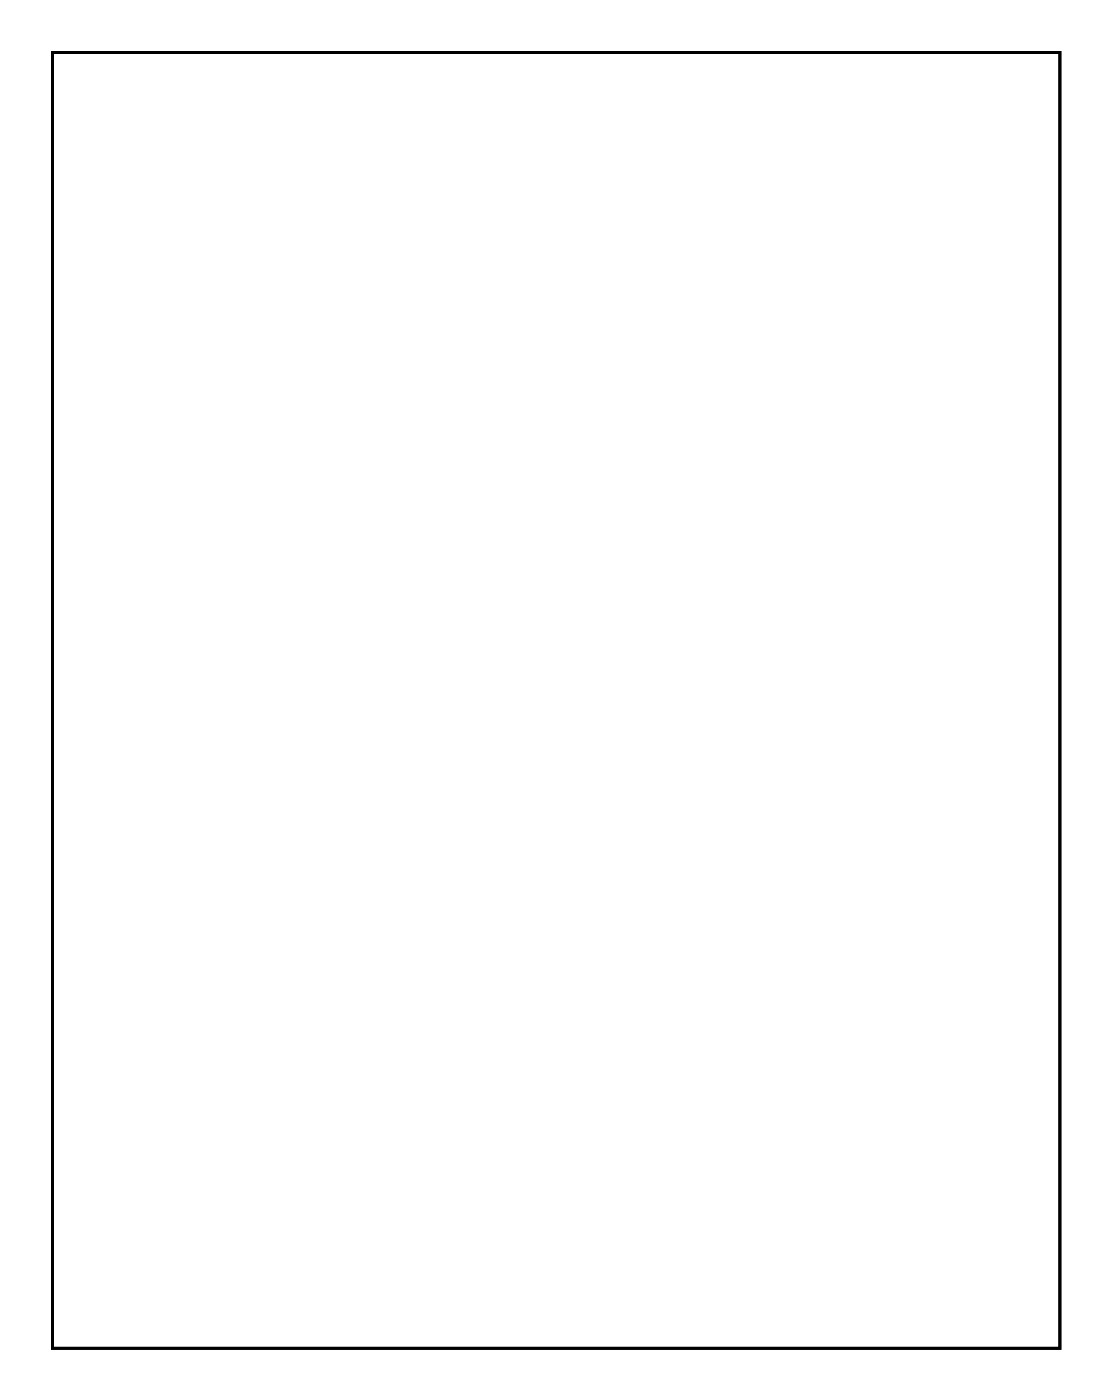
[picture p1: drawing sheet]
<svg xmlns="http://www.w3.org/2000/svg" width="77mm" height="97mm" viewBox="0 0 77 97" stroke-linecap="round" stroke-linejoin="round" font-family="sans-serif">
<path d="M3.6 3.6h69.8v89.8h-69.8z" fill="none" stroke="#000" stroke-width=".2"/>
<path d="M3.6 3.6v89.8h69.8v-89.8zM3.6 3.6h69.8v89.8h-69.8z" fill="#000"/>
<circle cx="54.9" cy="47.2" r=".67" fill="#fff"/>
<circle cx="54.9" cy="47.2" r=".67" fill="none" stroke="#fff" stroke-width=".69" stroke-linecap="butt"/>
<path d="M54.3 46.5h1.3v1.4h-1.3z" fill="#fff"/>
<path d="M54.3 46.5h1.3v1.4h-1.3z" fill="none" stroke="#fff" stroke-width=".69" stroke-linecap="butt"/>
<circle cx="54.9" cy="49.7" r=".67" fill="#fff"/>
<circle cx="54.9" cy="49.7" r=".67" fill="none" stroke="#fff" stroke-width=".69" stroke-linecap="butt"/>
<circle cx="54.9" cy="52.3" r=".67" fill="#fff"/>
<circle cx="54.9" cy="52.3" r=".67" fill="none" stroke="#fff" stroke-width=".69" stroke-linecap="butt"/>
<circle cx="54.9" cy="54.8" r=".67" fill="#fff"/>
<circle cx="54.9" cy="54.8" r=".67" fill="none" stroke="#fff" stroke-width=".69" stroke-linecap="butt"/>
<circle cx="54.9" cy="57.4" r=".67" fill="#fff"/>
<circle cx="54.9" cy="57.4" r=".67" fill="none" stroke="#fff" stroke-width=".69" stroke-linecap="butt"/>
<circle cx="54.9" cy="59.9" r=".67" fill="#fff"/>
<circle cx="54.9" cy="59.9" r=".67" fill="none" stroke="#fff" stroke-width=".69" stroke-linecap="butt"/>
<circle cx="54.9" cy="62.4" r=".67" fill="#fff"/>
<circle cx="54.9" cy="62.4" r=".67" fill="none" stroke="#fff" stroke-width=".69" stroke-linecap="butt"/>
<circle cx="54.9" cy="65" r=".67" fill="#fff"/>
<circle cx="54.9" cy="65" r=".67" fill="none" stroke="#fff" stroke-width=".69" stroke-linecap="butt"/>
<circle cx="54.9" cy="67.5" r=".67" fill="#fff"/>
<circle cx="54.9" cy="67.5" r=".67" fill="none" stroke="#fff" stroke-width=".69" stroke-linecap="butt"/>
<circle cx="54.9" cy="70.1" r=".67" fill="#fff"/>
<circle cx="54.9" cy="70.1" r=".67" fill="none" stroke="#fff" stroke-width=".69" stroke-linecap="butt"/>
<circle cx="54.9" cy="72.6" r=".67" fill="#fff"/>
<circle cx="54.9" cy="72.6" r=".67" fill="none" stroke="#fff" stroke-width=".69" stroke-linecap="butt"/>
<circle cx="54.9" cy="75.1" r=".67" fill="#fff"/>
<circle cx="54.9" cy="75.1" r=".67" fill="none" stroke="#fff" stroke-width=".69" stroke-linecap="butt"/>
<circle cx="54.9" cy="77.7" r=".67" fill="#fff"/>
<circle cx="54.9" cy="77.7" r=".67" fill="none" stroke="#fff" stroke-width=".69" stroke-linecap="butt"/>
<circle cx="54.9" cy="80.2" r=".67" fill="#fff"/>
<circle cx="54.9" cy="80.2" r=".67" fill="none" stroke="#fff" stroke-width=".69" stroke-linecap="butt"/>
<circle cx="54.9" cy="82.8" r=".67" fill="#fff"/>
<circle cx="54.9" cy="82.8" r=".67" fill="none" stroke="#fff" stroke-width=".69" stroke-linecap="butt"/>
<circle cx="39.7" cy="47.2" r=".67" fill="#fff"/>
<circle cx="39.7" cy="47.2" r=".67" fill="none" stroke="#fff" stroke-width=".69" stroke-linecap="butt"/>
<circle cx="39.7" cy="49.7" r=".67" fill="#fff"/>
<circle cx="39.7" cy="49.7" r=".67" fill="none" stroke="#fff" stroke-width=".69" stroke-linecap="butt"/>
<circle cx="39.7" cy="52.3" r=".67" fill="#fff"/>
<circle cx="39.7" cy="52.3" r=".67" fill="none" stroke="#fff" stroke-width=".69" stroke-linecap="butt"/>
<circle cx="39.7" cy="54.8" r=".67" fill="#fff"/>
<circle cx="39.7" cy="54.8" r=".67" fill="none" stroke="#fff" stroke-width=".69" stroke-linecap="butt"/>
<circle cx="39.7" cy="57.4" r=".67" fill="#fff"/>
<circle cx="39.7" cy="57.4" r=".67" fill="none" stroke="#fff" stroke-width=".69" stroke-linecap="butt"/>
<circle cx="39.7" cy="59.9" r=".67" fill="#fff"/>
<circle cx="39.7" cy="59.9" r=".67" fill="none" stroke="#fff" stroke-width=".69" stroke-linecap="butt"/>
<circle cx="39.7" cy="62.4" r=".67" fill="#fff"/>
<circle cx="39.7" cy="62.4" r=".67" fill="none" stroke="#fff" stroke-width=".69" stroke-linecap="butt"/>
<circle cx="39.7" cy="65" r=".67" fill="#fff"/>
<circle cx="39.7" cy="65" r=".67" fill="none" stroke="#fff" stroke-width=".69" stroke-linecap="butt"/>
<circle cx="39.7" cy="67.5" r=".67" fill="#fff"/>
<circle cx="39.7" cy="67.5" r=".67" fill="none" stroke="#fff" stroke-width=".69" stroke-linecap="butt"/>
<circle cx="39.7" cy="70.1" r=".67" fill="#fff"/>
<circle cx="39.7" cy="70.1" r=".67" fill="none" stroke="#fff" stroke-width=".69" stroke-linecap="butt"/>
<circle cx="39.7" cy="72.6" r=".67" fill="#fff"/>
<circle cx="39.7" cy="72.6" r=".67" fill="none" stroke="#fff" stroke-width=".69" stroke-linecap="butt"/>
<circle cx="39.7" cy="75.1" r=".67" fill="#fff"/>
<circle cx="39.7" cy="75.1" r=".67" fill="none" stroke="#fff" stroke-width=".69" stroke-linecap="butt"/>
<circle cx="39.7" cy="77.7" r=".67" fill="#fff"/>
<circle cx="39.7" cy="77.7" r=".67" fill="none" stroke="#fff" stroke-width=".69" stroke-linecap="butt"/>
<circle cx="39.7" cy="80.2" r=".67" fill="#fff"/>
<circle cx="39.7" cy="80.2" r=".67" fill="none" stroke="#fff" stroke-width=".69" stroke-linecap="butt"/>
<circle cx="39.7" cy="82.8" r=".67" fill="#fff"/>
<circle cx="39.7" cy="82.8" r=".67" fill="none" stroke="#fff" stroke-width=".69" stroke-linecap="butt"/>
<circle cx="8.9" cy="80.2" r=".7" fill="#fff"/>
<circle cx="8.9" cy="80.2" r=".7" fill="none" stroke="#fff" stroke-width=".76" stroke-linecap="butt"/>
<circle cx="15.4" cy="80.2" r=".7" fill="#fff"/>
<circle cx="15.4" cy="80.2" r=".7" fill="none" stroke="#fff" stroke-width=".76" stroke-linecap="butt"/>
<circle cx="8.9" cy="75.7" r=".7" fill="#fff"/>
<circle cx="8.9" cy="75.7" r=".7" fill="none" stroke="#fff" stroke-width=".76" stroke-linecap="butt"/>
<circle cx="15.4" cy="75.7" r=".7" fill="#fff"/>
<circle cx="15.4" cy="75.7" r=".7" fill="none" stroke="#fff" stroke-width=".76" stroke-linecap="butt"/>
<circle cx="23" cy="80.2" r=".7" fill="#fff"/>
<circle cx="23" cy="80.2" r=".7" fill="none" stroke="#fff" stroke-width=".76" stroke-linecap="butt"/>
<circle cx="29.5" cy="80.2" r=".7" fill="#fff"/>
<circle cx="29.5" cy="80.2" r=".7" fill="none" stroke="#fff" stroke-width=".76" stroke-linecap="butt"/>
<circle cx="23" cy="75.7" r=".7" fill="#fff"/>
<circle cx="23" cy="75.7" r=".7" fill="none" stroke="#fff" stroke-width=".76" stroke-linecap="butt"/>
<circle cx="29.5" cy="75.7" r=".7" fill="#fff"/>
<circle cx="29.5" cy="75.7" r=".7" fill="none" stroke="#fff" stroke-width=".76" stroke-linecap="butt"/>
<circle cx="47.3" cy="39.6" r=".7" fill="#fff"/>
<circle cx="47.3" cy="39.6" r=".7" fill="none" stroke="#fff" stroke-width=".76" stroke-linecap="butt"/>
<circle cx="39.7" cy="39.6" r=".7" fill="#fff"/>
<circle cx="39.7" cy="39.6" r=".7" fill="none" stroke="#fff" stroke-width=".76" stroke-linecap="butt"/>
<circle cx="47.3" cy="42.1" r=".7" fill="#fff"/>
<circle cx="47.3" cy="42.1" r=".7" fill="none" stroke="#fff" stroke-width=".76" stroke-linecap="butt"/>
<circle cx="39.7" cy="42.1" r=".7" fill="#fff"/>
<circle cx="39.7" cy="42.1" r=".7" fill="none" stroke="#fff" stroke-width=".76" stroke-linecap="butt"/>
<circle cx="62.6" cy="59.9" r=".7" fill="#fff"/>
<circle cx="62.6" cy="59.9" r=".7" fill="none" stroke="#fff" stroke-width=".76" stroke-linecap="butt"/>
<circle cx="62.6" cy="52.3" r=".7" fill="#fff"/>
<circle cx="62.6" cy="52.3" r=".7" fill="none" stroke="#fff" stroke-width=".76" stroke-linecap="butt"/>
<circle cx="49.9" cy="44.7" r=".7" fill="#fff"/>
<circle cx="49.9" cy="44.7" r=".7" fill="none" stroke="#fff" stroke-width=".76" stroke-linecap="butt"/>
<circle cx="49.9" cy="37" r=".7" fill="#fff"/>
<circle cx="49.9" cy="37" r=".7" fill="none" stroke="#fff" stroke-width=".76" stroke-linecap="butt"/>
<circle cx="52.4" cy="44.7" r=".7" fill="#fff"/>
<circle cx="52.4" cy="44.7" r=".7" fill="none" stroke="#fff" stroke-width=".76" stroke-linecap="butt"/>
<circle cx="52.4" cy="37" r=".7" fill="#fff"/>
<circle cx="52.4" cy="37" r=".7" fill="none" stroke="#fff" stroke-width=".76" stroke-linecap="butt"/>
<circle cx="57.5" cy="62.4" r=".7" fill="#fff"/>
<circle cx="57.5" cy="62.4" r=".7" fill="none" stroke="#fff" stroke-width=".76" stroke-linecap="butt"/>
<circle cx="57.5" cy="54.8" r=".7" fill="#fff"/>
<circle cx="57.5" cy="54.8" r=".7" fill="none" stroke="#fff" stroke-width=".76" stroke-linecap="butt"/>
<circle cx="60" cy="59.9" r=".7" fill="#fff"/>
<circle cx="60" cy="59.9" r=".7" fill="none" stroke="#fff" stroke-width=".76" stroke-linecap="butt"/>
<circle cx="60" cy="52.3" r=".7" fill="#fff"/>
<circle cx="60" cy="52.3" r=".7" fill="none" stroke="#fff" stroke-width=".76" stroke-linecap="butt"/>
<circle cx="65.1" cy="59.9" r=".7" fill="#fff"/>
<circle cx="65.1" cy="59.9" r=".7" fill="none" stroke="#fff" stroke-width=".76" stroke-linecap="butt"/>
<circle cx="65.1" cy="52.3" r=".7" fill="#fff"/>
<circle cx="65.1" cy="52.3" r=".7" fill="none" stroke="#fff" stroke-width=".76" stroke-linecap="butt"/>
<circle cx="32.1" cy="14.2" r=".74" fill="#fff"/>
<circle cx="32.1" cy="14.2" r=".74" fill="none" stroke="#fff" stroke-width=".76" stroke-linecap="butt"/>
<circle cx="34.6" cy="14.2" r=".74" fill="#fff"/>
<circle cx="34.6" cy="14.2" r=".74" fill="none" stroke="#fff" stroke-width=".76" stroke-linecap="butt"/>
<circle cx="37.2" cy="14.2" r=".74" fill="#fff"/>
<circle cx="37.2" cy="14.2" r=".74" fill="none" stroke="#fff" stroke-width=".76" stroke-linecap="butt"/>
<circle cx="39.7" cy="14.2" r=".74" fill="#fff"/>
<circle cx="39.7" cy="14.2" r=".74" fill="none" stroke="#fff" stroke-width=".76" stroke-linecap="butt"/>
<circle cx="42.2" cy="14.2" r=".74" fill="#fff"/>
<circle cx="42.2" cy="14.2" r=".74" fill="none" stroke="#fff" stroke-width=".76" stroke-linecap="butt"/>
<circle cx="44.8" cy="14.2" r=".74" fill="#fff"/>
<circle cx="44.8" cy="14.2" r=".74" fill="none" stroke="#fff" stroke-width=".76" stroke-linecap="butt"/>
<circle cx="44.8" cy="37" r=".74" fill="#fff"/>
<circle cx="44.8" cy="37" r=".74" fill="none" stroke="#fff" stroke-width=".76" stroke-linecap="butt"/>
<circle cx="42.2" cy="37" r=".74" fill="#fff"/>
<circle cx="42.2" cy="37" r=".74" fill="none" stroke="#fff" stroke-width=".76" stroke-linecap="butt"/>
<circle cx="39.7" cy="37" r=".74" fill="#fff"/>
<circle cx="39.7" cy="37" r=".74" fill="none" stroke="#fff" stroke-width=".76" stroke-linecap="butt"/>
<circle cx="37.2" cy="37" r=".74" fill="#fff"/>
<circle cx="37.2" cy="37" r=".74" fill="none" stroke="#fff" stroke-width=".76" stroke-linecap="butt"/>
<circle cx="34.6" cy="37" r=".74" fill="#fff"/>
<circle cx="34.6" cy="37" r=".74" fill="none" stroke="#fff" stroke-width=".76" stroke-linecap="butt"/>
<circle cx="32.1" cy="37" r=".74" fill="#fff"/>
<circle cx="32.1" cy="37" r=".74" fill="none" stroke="#fff" stroke-width=".76" stroke-linecap="butt"/>
<circle cx="21.9" cy="49.7" r=".74" fill="#fff"/>
<circle cx="21.9" cy="49.7" r=".74" fill="none" stroke="#fff" stroke-width=".76" stroke-linecap="butt"/>
<circle cx="21.9" cy="52.3" r=".74" fill="#fff"/>
<circle cx="21.9" cy="52.3" r=".74" fill="none" stroke="#fff" stroke-width=".76" stroke-linecap="butt"/>
<circle cx="21.9" cy="54.8" r=".74" fill="#fff"/>
<circle cx="21.9" cy="54.8" r=".74" fill="none" stroke="#fff" stroke-width=".76" stroke-linecap="butt"/>
<path d="M21.2 49h1.5v1.5h-1.5z" fill="#fff"/>
<path d="M21.2 49h1.5v1.5h-1.5z" fill="none" stroke="#fff" stroke-width=".76" stroke-linecap="butt"/>
<circle cx="34.6" cy="54.8" r=".64" fill="#fff"/>
<circle cx="34.6" cy="54.8" r=".64" fill="none" stroke="#fff" stroke-width=".76" stroke-linecap="butt"/>
<circle cx="34.6" cy="49.7" r=".64" fill="#fff"/>
<circle cx="34.6" cy="49.7" r=".64" fill="none" stroke="#fff" stroke-width=".76" stroke-linecap="butt"/>
<circle cx="5.4" cy="5.4" r="1.1" fill="#fff"/>
<circle cx="5.4" cy="5.4" r="1.1" fill="none" stroke="#fff" stroke-width=".25"/>
<circle cx="71.7" cy="5.3" r="1.1" fill="#fff"/>
<circle cx="71.7" cy="5.3" r="1.1" fill="none" stroke="#fff" stroke-width=".25"/>
<circle cx="5.3" cy="91.8" r="1.1" fill="#fff"/>
<circle cx="5.3" cy="91.8" r="1.1" fill="none" stroke="#fff" stroke-width=".25"/>
<circle cx="71.7" cy="91.8" r="1.1" fill="#fff"/>
<circle cx="71.7" cy="91.8" r="1.1" fill="none" stroke="#fff" stroke-width=".25"/>
</svg>
